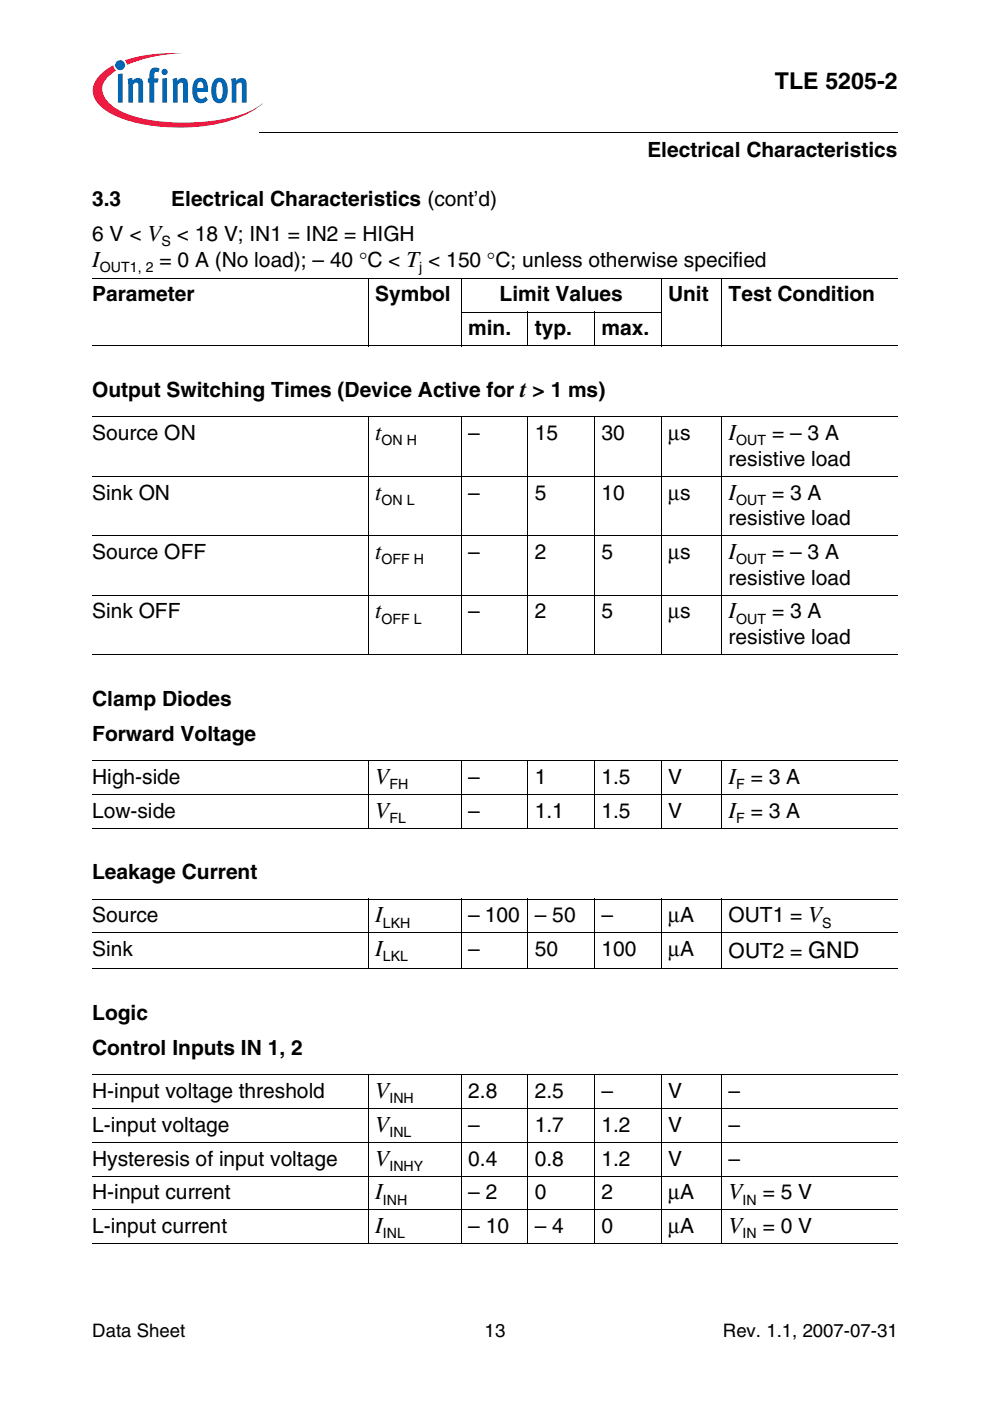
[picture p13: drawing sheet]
<svg xmlns="http://www.w3.org/2000/svg" width="210mm" height="297mm" viewBox="0 0 210 297" stroke-linecap="round" stroke-linejoin="round" font-family="sans-serif">
<defs><g id="words">
<g font-size="4.9">
<text x="164.3" y="18.8">TLE 5205-2</text>
<text x="19.6" y="56.5">I</text>
<text x="79.5" y="93.3">t</text>
<text x="154.5" y="93.3">I</text>
<text x="79.5" y="105.9">t</text>
<text x="154.5" y="105.9">I</text>
<text x="79.5" y="118.5">t</text>
<text x="154.5" y="118.5">I</text>
<text x="79.5" y="131.1">t</text>
<text x="154.5" y="131.1">I</text>
<text x="79.5" y="166.2">V</text>
<text x="154.5" y="166.2">I = 3 A</text>
<text x="79.5" y="173.4">V</text>
<text x="154.5" y="173.4">I = 3 A</text>
<text x="79.5" y="195.6">I</text>
<text x="79.5" y="202.7">I</text>
<text x="79.5" y="232.8">V</text>
<text x="79.5" y="239.9">V</text>
<text x="79.5" y="247.1">V</text>
<text x="79.5" y="254.3">I</text>
<text x="154.5" y="254.3">V</text>
<text x="79.5" y="261.5">I</text>
<text x="154.5" y="261.5">V</text>
</g>
<g font-size="4.4">
<text x="137.3" y="33.3">Electrical Characteristics</text>
<text x="19.6" y="43.7">3.3</text>
<text x="36.3" y="43.7">Electrical Characteristics (cont’d)</text>
<text x="19.6" y="51.1">6 V &lt; V &lt; 18 V; IN1 = IN2 = HIGH</text>
<text x="33.8" y="56.5">= 0 A (No load); – 40 °C &lt; T &lt; 150 °C; unless otherwise specified</text>
<text x="19.6" y="63.9">Parameter</text>
<text x="79.5" y="63.9">Symbol</text>
<text x="105.9" y="63.9">Limit Values</text>
<text x="141.7" y="63.9">Unit</text>
<text x="154.5" y="63.9">Test Condition</text>
<text x="99.3" y="71.1">min.</text>
<text x="113.4" y="71.1">typ.</text>
<text x="127.5" y="71.1">max.</text>
<text x="19.6" y="84.2">Output Switching Times (Device Active for t &gt; 1 ms)</text>
<text x="19.6" y="93.3">Source ON</text>
<text x="99.3" y="93.3">–</text>
<text x="113.4" y="93.3">15</text>
<text x="127.6" y="93.3">30</text>
<text x="141.6" y="93.3">µs</text>
<text x="163.7" y="93.3">= – 3 A</text>
<text x="154.5" y="98.8">resistive load</text>
<text x="19.6" y="105.9">Sink ON</text>
<text x="99.3" y="105.9">–</text>
<text x="113.4" y="105.9">5</text>
<text x="127.6" y="105.9">10</text>
<text x="141.6" y="105.9">µs</text>
<text x="163.7" y="105.9">= 3 A</text>
<text x="154.5" y="111.3">resistive load</text>
<text x="19.6" y="118.5">Source OFF</text>
<text x="99.3" y="118.5">–</text>
<text x="113.4" y="118.5">2</text>
<text x="127.6" y="118.5">5</text>
<text x="141.6" y="118.5">µs</text>
<text x="163.7" y="118.5">= – 3 A</text>
<text x="154.5" y="124">resistive load</text>
<text x="19.6" y="131.1">Sink OFF</text>
<text x="99.3" y="131.1">–</text>
<text x="113.4" y="131.1">2</text>
<text x="127.6" y="131.1">5</text>
<text x="141.6" y="131.1">µs</text>
<text x="163.7" y="131.1">= 3 A</text>
<text x="154.5" y="136.5">resistive load</text>
<text x="19.6" y="149.6">Clamp Diodes</text>
<text x="19.6" y="157.1">Forward Voltage</text>
<text x="19.6" y="166.2">High-side</text>
<text x="99.3" y="166.2">–</text>
<text x="113.4" y="166.2">1</text>
<text x="127.6" y="166.2">1.5</text>
<text x="141.6" y="166.2">V</text>
<text x="19.6" y="173.4">Low-side</text>
<text x="99.3" y="173.4">–</text>
<text x="113.4" y="173.4">1.1</text>
<text x="127.6" y="173.4">1.5</text>
<text x="141.6" y="173.4">V</text>
<text x="19.6" y="186.4">Leakage Current</text>
<text x="19.6" y="195.6">Source</text>
<text x="99.3" y="195.6">– 100</text>
<text x="113.4" y="195.6">– 50</text>
<text x="127.6" y="195.6">–</text>
<text x="141.6" y="195.6">µA</text>
<text x="154.5" y="195.6">OUT1 = V</text>
<text x="19.6" y="202.7">Sink</text>
<text x="99.3" y="202.7">–</text>
<text x="113.4" y="202.7">50</text>
<text x="127.6" y="202.7">100</text>
<text x="141.6" y="202.7">µA</text>
<text x="154.5" y="203">OUT2 = GND</text>
<text x="19.6" y="216.2">Logic</text>
<text x="19.6" y="223.6">Control Inputs IN 1, 2</text>
<text x="19.6" y="232.8">H-input voltage threshold</text>
<text x="99.3" y="232.8">2.8</text>
<text x="113.4" y="232.8">2.5</text>
<text x="127.6" y="232.8">–</text>
<text x="141.6" y="232.8">V</text>
<text x="154.5" y="232.8">–</text>
<text x="19.6" y="239.9">L-input voltage</text>
<text x="99.3" y="239.9">–</text>
<text x="113.4" y="239.9">1.7</text>
<text x="127.6" y="239.9">1.2</text>
<text x="141.6" y="239.9">V</text>
<text x="154.5" y="239.9">–</text>
<text x="19.6" y="247.1">Hysteresis of input voltage</text>
<text x="99.3" y="247.1">0.4</text>
<text x="113.4" y="247.1">0.8</text>
<text x="127.6" y="247.1">1.2</text>
<text x="141.6" y="247.1">V</text>
<text x="154.5" y="247.1">–</text>
<text x="19.6" y="254.3">H-input current</text>
<text x="99.3" y="254.3">– 2</text>
<text x="113.4" y="254.3">0</text>
<text x="127.6" y="254.3">2</text>
<text x="141.6" y="254.3">µA</text>
<text x="161.7" y="254.3">= 5 V</text>
<text x="19.6" y="261.5">L-input current</text>
<text x="99.3" y="261.5">– 10</text>
<text x="113.4" y="261.5">– 4</text>
<text x="127.6" y="261.5">0</text>
<text x="141.6" y="261.5">µA</text>
<text x="161.7" y="261.5">= 0 V</text>
</g>
<g font-size="3.9">
<text x="19.6" y="283.5">Data Sheet</text>
<text x="102.8" y="283.5">13</text>
<text x="153.3" y="283.5">Rev. 1.1, 2007-07-31</text>
</g>
<g font-size="3">
<text x="34.2" y="52.2">S</text>
<text x="21.2" y="57.7">OUT1, 2</text>
<text x="88.9" y="57.7">j</text>
<text x="80.9" y="94.4">ON H</text>
<text x="156.1" y="94.4">OUT</text>
<text x="80.9" y="107">ON L</text>
<text x="156.1" y="107">OUT</text>
<text x="80.9" y="119.6">OFF H</text>
<text x="156.1" y="119.6">OUT</text>
<text x="80.9" y="132.2">OFF L</text>
<text x="156.1" y="132.2">OUT</text>
<text x="82.5" y="167.3">FH</text>
<text x="156.1" y="167.3">F</text>
<text x="82.5" y="174.5">FL</text>
<text x="156.1" y="174.5">F</text>
<text x="81.2" y="196.7">LKH</text>
<text x="174.3" y="196.7">S</text>
<text x="81.2" y="203.8">LKL</text>
<text x="82.5" y="233.9">INH</text>
<text x="82.5" y="241.1">INL</text>
<text x="82.5" y="248.2">INHY</text>
<text x="81.2" y="255.4">INH</text>
<text x="157.4" y="255.4">IN</text>
<text x="81.2" y="262.6">INL</text>
<text x="157.4" y="262.6">IN</text>
</g>
</g></defs>
<circle cx="25.5" cy="13.8" r="1.06" fill="#0166b3"/>
<g fill="#ed1a40">
<path d="M26.5 12.8l.7-.2a31.7 31.7 0 0 1 11.7-1.2 31 31 0 0 0-11.4 2.1l-.6 .3z"/>
<path d="M21.1 16l1.3-1.1 1.6-1.1 .2 .7 .4 .5a4.8 4.8 0 0 0-2.9 4.1 6.1 6.1 0 0 0 3.7 4.4 31.1 31.1 0 0 0 15.1 2.5 30.9 30.9 0 0 0 13.6-3l1.6-1.1a19.2 19.2 0 0 1-10.1 4.5 41 41 0 0 1-19.9-1.3 9.9 9.9 0 0 1-5.6-4.2 4.2 4.2 0 0 1 1-4.9z"/>
</g>
<g fill="#0166b3">
<path d="M25 15.7l1-.1v6.2h-1z"/>
<path d="M27.1 16.7l.9-.2 .1 .6a1.19 1.19 0 0 1 1.4-.6 1.19 1.19 0 0 1 .8 1.3v4h-1v-4a.4 .4 0 0 0-.6-.2l-.5 .4v3.8h-1z"/>
<path d="M32.2 14.6l.7-.3 .8 .2 .2 .1-.3 .8-.2-.1a.46 .46 0 0 0-.6 .2l-.1 1.1h.9l-.1 .9h-.8v4.3h-1v-4.3h-.4v-.9h.4v-.7a1.72 1.72 0 0 1 .5-1.3z"/>
<path d="M36.6 16.7l.9-.2 .1 .6a1.19 1.19 0 0 1 1.4-.6 1.19 1.19 0 0 1 .8 1.3v4h-1v-4a.4 .4 0 0 0-.6-.2l-.5 .4v3.8h-1z"/>
<path d="M49 16.7l.9-.2 .2 .6a1.19 1.19 0 0 1 1.4-.6 1.19 1.19 0 0 1 .8 1.3v4h-1l-.1-4a.4 .4 0 0 0-.6-.2l-.5 .4v3.8h-1z"/>
<path d="M34.2 15.3a.7 .7 0 0 1 1.4 0 .7 .7 0 0 1-1.4 0zM34.4 16.7l1-.2v5.3h-1z"/>
<path d="M41.5 16.9a1.55 1.55 0 0 1 1.7-.2 1.55 1.55 0 0 1 .8 1.4l.1 1.4h-2.3a1.06 1.06 0 0 0 .3 1.1 1.06 1.06 0 0 0 1.1 .2l.5-.3 .4 .7a1.83 1.83 0 0 1-2.2 .6 1.83 1.83 0 0 1-1.1-1.9v-1.7l.3-.7zM42.1 17.5l-.3 1.2h1.3v-.8a.56 .56 0 0 0-.4-.5 .56 .56 0 0 0-.6 .1z"/>
<path d="M45.6 16.8a1.68 1.68 0 0 1 1.8-.1 1.68 1.68 0 0 1 .8 1.7l.1 1.3a1.9 1.9 0 0 1-2.3 2.1 2.85 2.85 0 0 1-1.2-3.2 2.71 2.71 0 0 1 .8-1.8zM46.2 17.5a4.2 4.2 0 0 0 0 3.3l.3 .2a1.49 1.49 0 0 0 .7-1.8v-.4a1.15 1.15 0 0 0-.7-1.4z"/>
</g>
<path d="M55.1 28l.1 .2z" fill="#000"/>
<g fill="none" stroke="#000" stroke-width=".21">
<path d="M55.2 28.1h135.2M19.6 59h170.7M78.1 58.9v14.5M97.8 58.9v14.5M140.2 58.9v14.5M153 58.9v14.5M19.6 73.3h170.7M97.7 66.2h42.6M111.9 66.1v7.3M126.1 66.1v7.3M19.6 88.4h170.7M78.1 88.3v50.6"/>
<path d="M97.8 88.3v50.6M111.9 88.3v50.6M126.1 88.3v50.6M140.2 88.3v50.6M153 88.3v50.6M19.6 101h170.7M19.6 113.6h170.7M19.6 126.2h170.7M19.6 138.8h170.7M19.6 161.2h170.7M19.6 168.4h170.7M19.6 175.6h170.7"/>
<path d="M78.1 161.2v14.4M97.8 161.2v14.4M111.9 161.2v14.4M126.1 161.2v14.4M140.2 161.2v14.4M153 161.2v14.4M19.6 190.6h170.7M19.6 197.8h170.7M78.1 190.5v15M97.8 190.5v15M111.9 190.5v15M126.1 190.5v15"/>
<path d="M140.2 190.5v15M153 190.5v15M19.6 205.4h170.7M19.6 227.9h170.7M19.6 235h170.7M78.1 227.8v35.9M97.8 227.8v35.9M111.9 227.8v35.9M126.1 227.8v35.9M140.2 227.8v35.9M153 227.8v35.9M19.6 242.2h170.7"/>
<path d="M19.6 249.3h170.7M19.6 256.5h170.7M19.6 263.7h170.7"/>
</g>
<use href="#words"/>
</svg>
